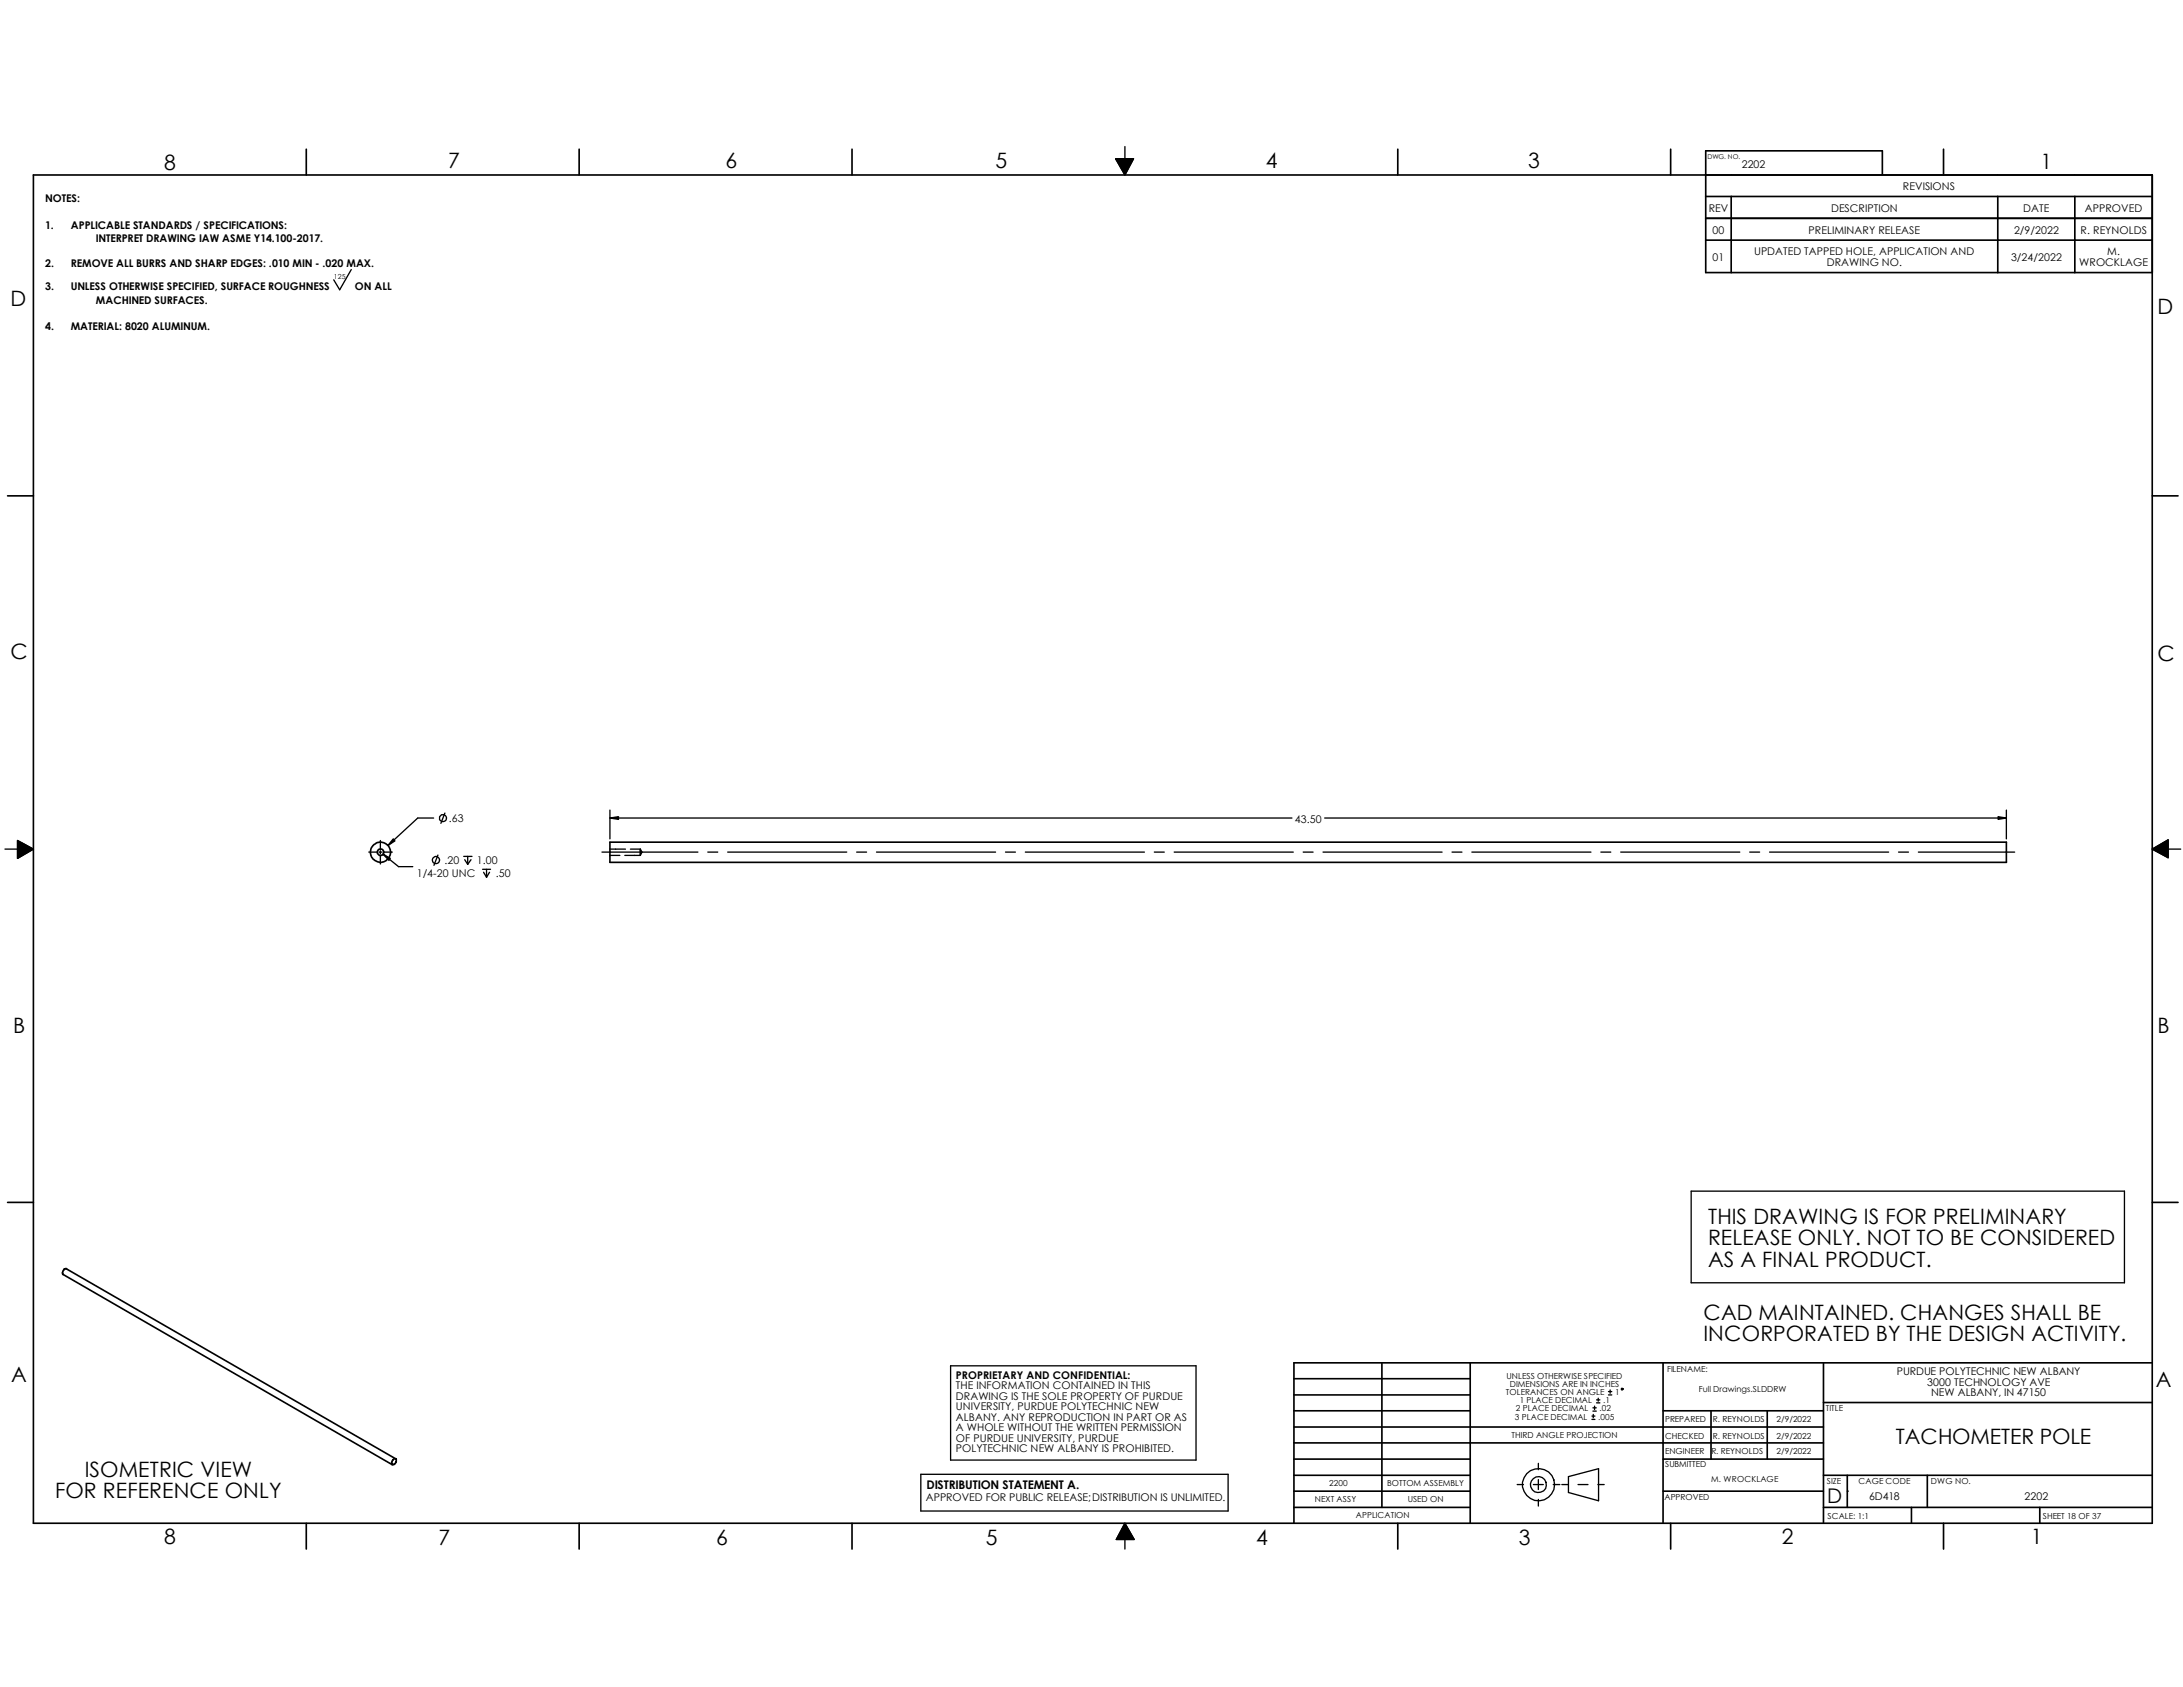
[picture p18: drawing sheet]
<svg xmlns="http://www.w3.org/2000/svg" width="279mm" height="216mm" viewBox="0 0 279 216" stroke-linecap="round" stroke-linejoin="round" font-family="sans-serif">
<defs><g id="words">
<g font-size="2.7">
<text x="21" y="21.7">8</text>
<text x="57.4" y="21.5">7</text>
<text x="92.9" y="21.5">6</text>
<text x="127.4" y="21.5">5</text>
<text x="162" y="21.5">4</text>
<text x="195.6" y="21.5">3</text>
<text x="261.2" y="21.6">1</text>
<text x="1.4" y="39.1">D</text>
<text x="276.1" y="40.1">D</text>
<text x="1.4" y="84.3">C</text>
<text x="276.1" y="84.5">C</text>
<text x="1.7" y="132.2">B</text>
<text x="276.1" y="132.2">B</text>
<text x="218.6" y="156.6">THIS DRAWING IS FOR PRELIMINARY</text>
<text x="218.6" y="159.4">RELEASE ONLY. NOT TO BE CONSIDERED</text>
<text x="218.6" y="162.1">AS A FINAL PRODUCT.</text>
<text x="218" y="168.9">CAD MAINTAINED. CHANGES SHALL BE</text>
<text x="218" y="171.6">INCORPORATED BY THE DESIGN ACTIVITY.</text>
<text x="1.4" y="176.8">A</text>
<text x="275.9" y="177.5">A</text>
<text x="242.7" y="184.8">TACHOMETER POLE</text>
<text x="7.1" y="191.7">FOR REFERENCE ONLY</text>
<text x="10.8" y="189">ISOMETRIC VIEW</text>
<text x="21" y="197.6">8</text>
<text x="56.1" y="197.8">7</text>
<text x="91.7" y="197.8">6</text>
<text x="126.2" y="197.8">5</text>
<text x="160.8" y="197.8">4</text>
<text x="194.4" y="197.8">3</text>
<text x="228" y="197.6">2</text>
<text x="259.9" y="197.6">1</text>
</g>
<text font-size="2.6" x="233.8" y="192.4">D</text>
<text font-size="1.5" x="118.6" y="190.6">DISTRIBUTION STATEMENT A.</text>
<g font-size="1.4">
<text x="222.9" y="21.5">2202</text>
<text x="5.8" y="25.9">NOTES:</text>
<text x="5.8" y="29.3">1.</text>
<text x="9.1" y="29.3">APPLICABLE STANDARDS / SPECIFICATIONS:</text>
<text x="218.7" y="27.1">REV</text>
<text x="219.2" y="29.9">00</text>
<text x="231.5" y="29.9">PRELIMINARY RELEASE</text>
<text x="234.4" y="27.1">DESCRIPTION</text>
<text x="243.5" y="24.3">REVISIONS</text>
<text x="257.8" y="29.9">2/9/2022</text>
<text x="259" y="27.1">DATE</text>
<text x="266.3" y="29.9">R. REYNOLDS</text>
<text x="266.8" y="27.1">APPROVED</text>
<text x="5.8" y="34.2">2.</text>
<text x="9.1" y="34.2">REMOVE ALL BURRS AND SHARP EDGES: .010 MIN - .020 MAX.</text>
<text x="12.3" y="31">INTERPRET DRAWING IAW ASME Y14.100-2017.</text>
<text x="219.2" y="33.4">01</text>
<text x="224.5" y="32.7">UPDATED TAPPED HOLE, APPLICATION AND</text>
<text x="233.8" y="34">DRAWING NO.</text>
<text x="257.4" y="33.4">3/24/2022</text>
<text x="266.1" y="34">WROCKLAGE</text>
<text x="269.7" y="32.7">M.</text>
<text x="5.8" y="37.2">3.</text>
<text x="9.1" y="37.2">UNLESS OTHERWISE SPECIFIED, SURFACE ROUGHNESS</text>
<text x="12.3" y="38.9">MACHINED SURFACES.</text>
<text x="45.4" y="37.2">ON ALL</text>
<text x="5.8" y="42.2">4.</text>
<text x="9.1" y="42.2">MATERIAL: 8020 ALUMINUM.</text>
<text x="57.4" y="105.2">.63</text>
<text x="165.7" y="105.3">43.50</text>
<text x="53.3" y="112.3">1/4-20 UNC</text>
<text x="56.9" y="110.6">.20</text>
<text x="61" y="110.6">1.00</text>
<text x="63.5" y="112.3">.50</text>
<text x="122.3" y="176.4">PROPRIETARY AND CONFIDENTIAL:</text>
<text x="122.3" y="177.8">THE INFORMATION CONTAINED IN THIS</text>
<text x="122.3" y="179.1">DRAWING IS THE SOLE PROPERTY OF PURDUE</text>
<text x="242.8" y="176">PURDUE POLYTECHNIC NEW ALBANY</text>
<text x="246.7" y="177.3">3000 TECHNOLOGY AVE</text>
<text x="247.2" y="178.7">NEW ALBANY, IN 47150</text>
<text x="122.3" y="180.5">UNIVERSITY, PURDUE POLYTECHNIC NEW</text>
<text x="122.3" y="181.8">ALBANY. ANY REPRODUCTION IN PART OR AS</text>
<text x="122.3" y="183.2">A WHOLE WITHOUT THE WRITTEN PERMISSION</text>
<text x="122.3" y="184.5">OF PURDUE UNIVERSITY, PURDUE</text>
<text x="122.3" y="185.9">POLYTECHNIC NEW ALBANY IS PROHIBITED.</text>
<text x="239.2" y="192">6D418</text>
<text x="259.1" y="192">2202</text>
<text x="118.5" y="192.2">APPROVED FOR PUBLIC RELEASE;DISTRIBUTION IS UNLIMITED.</text>
</g>
<g font-size="1.1">
<text x="192.7" y="178.5">TOLERANCES ON ANGLE</text>
<text x="192.8" y="176.4">UNLESS OTHERWISE SPECIFIED</text>
<text x="193.3" y="177.5">DIMENSIONS ARE IN INCHES</text>
<text x="194.5" y="179.6">1 PLACE DECIMAL</text>
<text x="205.2" y="179.6">.1</text>
<text x="206.7" y="178.5">1</text>
<text x="213.4" y="175.6">FILENAME:</text>
<text x="217.4" y="178.1">Full Drawings.SLDDRW</text>
<text x="193.5" y="184.1">THIRD ANGLE PROJECTION</text>
<text x="193.9" y="181.7">3 PLACE DECIMAL</text>
<text x="194" y="180.6">2 PLACE DECIMAL</text>
<text x="204.6" y="181.7">.005</text>
<text x="204.7" y="180.6">.02</text>
<text x="213.1" y="182">PREPARED</text>
<text x="213.1" y="184.1">CHECKED</text>
<text x="219.2" y="182">R. REYNOLDS</text>
<text x="219.2" y="184.1">R. REYNOLDS</text>
<text x="227.4" y="182">2/9/2022</text>
<text x="227.4" y="184.1">2/9/2022</text>
<text x="233.7" y="180.6">TITLE</text>
<text x="170.1" y="190.2">2200</text>
<text x="177.5" y="190.2">BOTTOM ASSEMBLY</text>
<text x="213" y="191.9">APPROVED</text>
<text x="213.1" y="186.1">ENGINEER</text>
<text x="213.1" y="187.8">SUBMITTED</text>
<text x="219" y="189.7">M. WROCKLAGE</text>
<text x="219" y="186.1">R. REYNOLDS</text>
<text x="227.4" y="186.1">2/9/2022</text>
<text x="233.8" y="189.9">SIZE</text>
<text x="237.9" y="189.9">CAGE CODE</text>
<text x="247.1" y="189.9">DWG NO.</text>
<text x="168.3" y="192.2">NEXT ASSY</text>
<text x="173.5" y="194.3">APPLICATION</text>
<text x="180.2" y="192.2">USED ON</text>
<text x="233.9" y="194.4">SCALE: 1:1</text>
<text x="261.5" y="194.4">SHEET 18 OF 37</text>
</g>
<text font-size=".9" x="42.7" y="35.6">125</text>
<text font-size=".8" x="218.5" y="20.4">DWG. NO.</text>
</g></defs>
<g fill="none" stroke="#000" stroke-width=".17">
<path d="M144 18.8v1.5M45 34.5l-1.5 2.6-.8-1.3M142.8 20.3h2.3l-1.1 2.1zM.6 108.7h1.6M2.2 107.6l2.1 1.1-2.1 1.2zM47.2 109.1h1.1M48.5 109.1h.4M48.7 107.6v1.1M48.7 108.9v.4M48.7 109.5v1.1M49 109.3l2 1.6h1.8M49.1 109.1h1.1"/>
<path d="M55.5 104.7h-2l-3.8 3.5M56 109.4l-.5 1.3M56.9 104.1l-.5 1.3M59.4 109.6h1M59.5 110l.4 .6M59.9 109.6v1M60.3 110l-.4 .6M61.8 111.3h1M61.9 111.6l.4 .7M62.3 111.3v1M62.7 111.6l-.4 .7M77 109.1h12.3"/>
<path d="M78.1 108.7h2M78.1 109.5h1.2M78.1 103.7v3.7M78.1 104.7h87.3M80 109.5h2M80.7 108.7h1.3M82 108.7v.8M82 108.7l.2 .4-.2 .4M90.6 109.1h1.3M93.1 109.1h15.3M109.6 109.1h1.3M112.2 109.1h15.2"/>
<path d="M128.7 109.1h1.3M131.2 109.1h15.3M147.7 109.1h1.3M150.3 109.1h15.2M166.8 109.1h1.3M169.3 109.1h15.3M169.5 104.7h87.3M185.8 109.1h1.3M188.4 109.1h15.2M204.9 109.1h1.3M207.4 109.1h15.3M223.9 109.1h1.3"/>
<path d="M226.5 109.1h15.2M243 109.1h1.3M245.5 109.1h12.4M256.8 103.7v3.7M275.5 108.7l2-1.2v2.3zM277.5 108.7h1.6M216.5 152.4h55.4v11.8h-55.4zM121.7 174.8h31.4v12.1h-31.4zM204.1 180v.4M204.3 179.5h.5M204.3 179.2h.5M204.6 178.9v.4"/>
<path d="M205.9 178.5h.4M205.9 178.1h.4M206.1 177.9v.4M117.9 188.7h39.3v4.7h-39.3zM144 197v1.2M144 194.9l1.2 2.1h-2.3zM194.2 190h.8M196.3 190h1.2M196.9 187.3v.8M196.9 189.4v1.2M196.9 191.9v.8M198.8 190h.8"/>
<path d="M199.9 190h.8M200.7 189l3.9-1v4.1l-3.9-1.1zM202 190h1.2M203.8 181.7h.3M203.8 181.2h.3M203.9 180.6h.4M203.9 180.2h.4M203.9 181v.4M204.5 190h.8M236.4 190.8h.1"/>
<circle cx="55.8" cy="110.1" r=".47"/>
<circle cx="56.7" cy="104.7" r=".46"/>
<circle cx="207.6" cy="177.8" r=".12"/>
<circle cx="196.9" cy="190" r="1.02"/>
<circle cx="196.9" cy="190" r="2.07"/>
</g>
<path d="M142.8 20.3h2.3l-1.1 2.1zM2.2 107.6l2.1 1.1-2.1 1.2zM49 109.3l1 .6-.2 .2zM50.3 107.4l.2 .2-.8 .6zM78.1 104.7l1.1-.2v.4zM255.7 104.5l1.1 .2-1.1 .2zM275.5 108.7l2-1.2v2.3zM144 194.9l1.2 2.1h-2.3z" fill="#000" stroke="#000" stroke-width=".17"/>
<g fill="none" stroke="#000" stroke-width=".21">
<path d="M39.2 19.1v3.3M74.1 19.1v3.3M109.1 19.1v3.3M178.9 19.1v3.3M213.8 19.1v3.3M248.8 19.1v3.3M4.3 22.4h271.2v172.5h-271.2zM218.3 25.1h57.2M218.3 27.9h57.2M218.3 30.7h57.2M221.6 25.1v9.8M240.9 22.4v-3.1h-22.6v15.6h57.2"/>
<path d="M255.7 25.1v9.8M265.6 25.1v9.8M1 63.5h3.3M275.5 63.5h3.3M78.1 107.8h178.7v2.6h-178.7zM1 153.9h3.3M275.5 153.9h3.3M165.6 178.5h22.6M165.6 176.4h22.6M176.9 174.4v18.5M188.2 174.4v20.5M212.9 174.4v20.5"/>
<path d="M233.4 179.5h42.1M233.4 174.4v20.5M275.5 174.4h-109.9v20.5M39.2 194.9v3.3M50.2 186.9a.27 .27 0 0 1 .5-.2 .27 .27 0 0 1 0 .5 .33 .33 0 0 1-.6 .1zM50.6 186.7l-42.1-24.3a.47 .47 0 0 0-.4 .2 .47 .47 0 0 0 0 .5l42.1 24.4M74.1 194.9v3.3M109.1 194.9v3.3M165.6 192.9h22.6M165.6 188.8h22.6M165.6 190.8h22.6M165.6 186.7h22.6"/>
<path d="M165.6 184.7h67.8M165.6 182.6h67.8M165.6 180.6h22.6M178.9 194.9v3.3M212.9 190.8h20.5M212.9 186.7h20.5M212.9 180.6h20.5M213.8 194.9v3.3M219 180.6v6.1M226.2 180.6v6.1M233.4 192.9h42.1M233.4 188.8h42.1"/>
<path d="M236.4 188.8v4.1M244.6 192.9v2M246.7 188.8v4.1M248.8 194.9v3.3M261.1 192.9v2"/>
<circle cx="48.7" cy="109.1" r=".4"/>
<circle cx="48.7" cy="109.1" r="1.28"/>
</g>
<use href="#words"/>
</svg>
